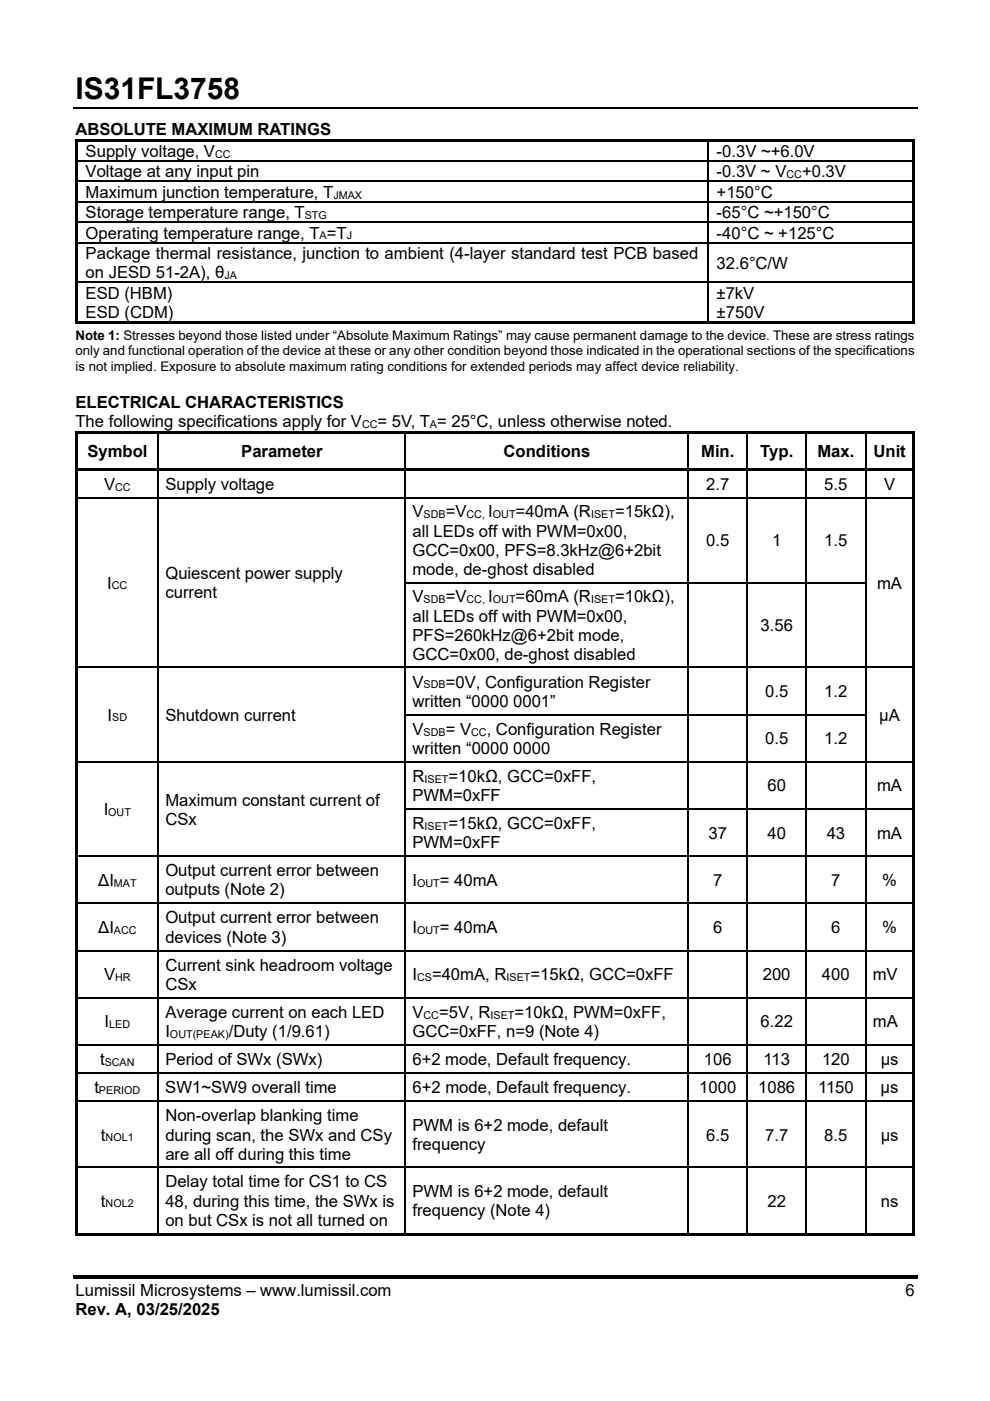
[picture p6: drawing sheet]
<svg xmlns="http://www.w3.org/2000/svg" width="210mm" height="297mm" viewBox="0 0 210 297" stroke-linecap="round" stroke-linejoin="round" font-family="sans-serif">
<defs><g id="words">
<text font-size="6.3" x="16" y="21">IS31FL3758</text>
<g font-size="3.5">
<text x="16" y="28.7">ABSOLUTE MAXIMUM RATINGS</text>
<text x="18.2" y="33.3">Supply voltage, V</text>
<text x="152" y="33.3">-0.3V ~+6.0V</text>
<text x="18.2" y="37.6">Voltage at any input pin</text>
<text x="18.2" y="42">Maximum junction temperature, T</text>
<text x="152" y="37.6">-0.3V ~ V</text>
<text x="152" y="42">+150°C</text>
<text x="170.1" y="37.6">+0.3V</text>
<text x="18.2" y="46.3">Storage temperature range, T</text>
<text x="152" y="46.3">-65°C ~+150°C</text>
<text x="18.2" y="50.6">Operating temperature range, T =T</text>
<text x="152" y="50.6">-40°C ~ +125°C</text>
<text x="18.2" y="54.9">Package thermal resistance, junction to ambient (4-layer standard test PCB based</text>
<text x="18.2" y="59">on JESD 51-2A), θ</text>
<text x="152" y="56.9">32.6°C/W</text>
<text x="18.2" y="63.3">ESD (HBM)</text>
<text x="152" y="63.3">±7kV</text>
<text x="18.2" y="67.4">ESD (CDM)</text>
<text x="152" y="67.4">±750V</text>
<text x="16" y="86.6">ELECTRICAL CHARACTERISTICS</text>
<text x="16" y="90.6">The following specifications apply for V</text>
<text x="80.1" y="90.6">= 5V, T = 25°C, unless otherwise noted.</text>
<text x="18.5" y="96.9">Symbol</text>
<text x="51.2" y="96.9">Parameter</text>
<text x="106.8" y="96.9">Conditions</text>
<text x="148.7" y="96.9">Min.</text>
<text x="161.3" y="96.9">Typ.</text>
<text x="173.4" y="96.9">Max.</text>
<text x="185.3" y="96.9">Unit</text>
<text x="22.1" y="103.9">V</text>
<text x="35.1" y="103.9">Supply voltage</text>
<text x="149.8" y="103.9">2.7</text>
<text x="174.8" y="103.9">5.5</text>
<text x="187.5" y="103.9">V</text>
<text x="87.5" y="113.8">all LEDs off with PWM=0x00,</text>
<text x="87.5" y="109.7">V</text>
<text x="94.5" y="109.7">=V</text>
<text x="103.5" y="109.7">I</text>
<text x="109.4" y="109.7">=40mA (R</text>
<text x="130.5" y="109.7">=15kΩ),</text>
<text x="87.5" y="117.8">GCC=0x00, PFS=8.3kHz@6+2bit</text>
<text x="149.8" y="115.8">0.5</text>
<text x="163.7" y="115.8">1</text>
<text x="174.8" y="115.8">1.5</text>
<text x="22.8" y="124.8">I</text>
<text x="35.1" y="122.8">Quiescent power supply</text>
<text x="87.5" y="121.9">mode, de-ghost disabled</text>
<text x="186" y="124.8">mA</text>
<text x="35.1" y="126.8">current</text>
<text x="87.5" y="131.8">all LEDs off with PWM=0x00,</text>
<text x="87.5" y="127.7">V</text>
<text x="94.5" y="127.7">=V</text>
<text x="103.5" y="127.7">I</text>
<text x="109.4" y="127.7">=60mA (R</text>
<text x="130.5" y="127.7">=10kΩ),</text>
<text x="87.5" y="135.8">PFS=260kHz@6+2bit mode,</text>
<text x="161.3" y="133.8">3.56</text>
<text x="87.5" y="139.9">GCC=0x00, de-ghost disabled</text>
<text x="87.5" y="149.8">written “0000 0001”</text>
<text x="87.5" y="145.8">V</text>
<text x="94.5" y="145.8">=0V, Configuration Register</text>
<text x="162.3" y="147.8">0.5</text>
<text x="174.8" y="147.8">1.2</text>
<text x="22.8" y="152.8">I</text>
<text x="35.1" y="152.8">Shutdown current</text>
<text x="87.5" y="155.8">V</text>
<text x="94.5" y="155.8">= V</text>
<text x="103.2" y="155.8">, Configuration Register</text>
<text x="186.5" y="152.8">μA</text>
<text x="87.5" y="159.8">written “0000 0000</text>
<text x="162.3" y="157.8">0.5</text>
<text x="174.8" y="157.8">1.2</text>
<text x="87.5" y="165.8">R</text>
<text x="95.1" y="165.8">=10kΩ, GCC=0xFF,</text>
<text x="162.8" y="167.8">60</text>
<text x="186" y="167.8">mA</text>
<text x="22" y="172.8">I</text>
<text x="35.1" y="170.8">Maximum constant current of</text>
<text x="87.5" y="169.8">PWM=0xFF</text>
<text x="35.1" y="174.8">CSx</text>
<text x="87.5" y="179.8">PWM=0xFF</text>
<text x="87.5" y="175.8">R</text>
<text x="95.1" y="175.8">=15kΩ, GCC=0xFF,</text>
<text x="150.3" y="177.8">37</text>
<text x="162.8" y="177.8">40</text>
<text x="175.3" y="177.8">43</text>
<text x="186" y="177.8">mA</text>
<text x="35.1" y="185.8">Output current error between</text>
<text x="20.8" y="187.8">ΔI</text>
<text x="35.1" y="189.8">outputs (Note 2)</text>
<text x="87.5" y="187.8">I</text>
<text x="93.3" y="187.8">= 40mA</text>
<text x="151.3" y="187.8">7</text>
<text x="176.3" y="187.8">7</text>
<text x="187.1" y="187.8">%</text>
<text x="20.8" y="197.8">ΔI</text>
<text x="35.1" y="195.8">Output current error between</text>
<text x="87.5" y="197.8">I</text>
<text x="93.3" y="197.8">= 40mA</text>
<text x="151.3" y="197.8">6</text>
<text x="176.3" y="197.8">6</text>
<text x="187.1" y="197.8">%</text>
<text x="35.1" y="199.8">devices (Note 3)</text>
<text x="22.1" y="207.8">V</text>
<text x="35.1" y="205.8">Current sink headroom voltage</text>
<text x="35.1" y="209.8">CSx</text>
<text x="87.5" y="207.8">I</text>
<text x="91.6" y="207.8">=40mA, R</text>
<text x="112.5" y="207.8">=15kΩ, GCC=0xFF</text>
<text x="161.8" y="207.8">200</text>
<text x="174.3" y="207.8">400</text>
<text x="185.1" y="207.8">mV</text>
<text x="35.1" y="215.8">Average current on each LED</text>
<text x="87.5" y="215.8">V</text>
<text x="93.1" y="215.8">=5V, R</text>
<text x="109.1" y="215.8">=10kΩ, PWM=0xFF,</text>
<text x="22.2" y="217.8">I</text>
<text x="35.1" y="219.8">I</text>
<text x="48.5" y="219.8">/Duty (1/9.61)</text>
<text x="87.5" y="219.8">GCC=0xFF, n=9 (Note 4)</text>
<text x="161.3" y="217.8">6.22</text>
<text x="185.1" y="217.8">mA</text>
<text x="21.2" y="225.8">t</text>
<text x="35.1" y="225.8">Period of SWx (SWx)</text>
<text x="87.5" y="225.8">6+2 mode, Default frequency.</text>
<text x="149.3" y="225.8">106</text>
<text x="161.9" y="225.8">113</text>
<text x="174.4" y="225.8">120</text>
<text x="186.8" y="225.8">µs</text>
<text x="20" y="231.8">t</text>
<text x="35.1" y="231.8">SW1~SW9 overall time</text>
<text x="87.5" y="231.8">6+2 mode, Default frequency.</text>
<text x="148.3" y="231.8">1000</text>
<text x="160.8" y="231.8">1086</text>
<text x="173.5" y="231.8">1150</text>
<text x="186.8" y="231.8">µs</text>
<text x="35.1" y="237.8">Non-overlap blanking time</text>
<text x="87.5" y="239.8">PWM is 6+2 mode, default</text>
<text x="21.4" y="241.8">t</text>
<text x="35.1" y="241.8">during scan, the SWx and CSy</text>
<text x="35.1" y="245.9">are all off during this time</text>
<text x="87.5" y="243.8">frequency</text>
<text x="149.8" y="241.8">6.5</text>
<text x="162.3" y="241.8">7.7</text>
<text x="174.8" y="241.8">8.5</text>
<text x="186.8" y="241.8">µs</text>
<text x="35.1" y="251.8">Delay total time for CS1 to CS</text>
<text x="21.4" y="255.8">t</text>
<text x="35.1" y="255.8">48, during this time, the SWx is</text>
<text x="87.5" y="253.8">PWM is 6+2 mode, default</text>
<text x="87.5" y="257.9">frequency (Note 4)</text>
<text x="162.8" y="255.8">22</text>
<text x="186.8" y="255.8">ns</text>
<text x="35.1" y="259.9">on but CSx is not all turned on</text>
<text x="16" y="274.7">Lumissil Microsystems – www.lumissil.com</text>
<text x="192.1" y="274.7">6</text>
<text x="16" y="278.8">Rev. A, 03/25/2025</text>
</g>
<g font-size="2.8">
<text x="16" y="72.1">Note 1: Stresses beyond those listed under “Absolute Maximum Ratings” may cause permanent damage to the device. These are stress ratings</text>
<text x="16" y="75.4">only and functional operation of the device at these or any other condition beyond those indicated in the operational sections of the specifications</text>
<text x="16" y="78.6">is not implied. Exposure to absolute maximum rating conditions for extended periods may affect device reliability.</text>
</g>
<g font-size="2.3">
<text x="45.6" y="33.5">CC</text>
<text x="166.8" y="37.8">CC</text>
<text x="64.6" y="46.4">STG</text>
<text x="70.7" y="42.1">JMAX</text>
<text x="67.8" y="50.8">A</text>
<text x="73.5" y="50.8">J</text>
<text x="47.6" y="59.1">JA</text>
<text x="76.8" y="90.8">CC</text>
<text x="91.2" y="90.8">A</text>
<text x="24.4" y="104.1">CC</text>
<text x="89.8" y="109.9">SDB</text>
<text x="99" y="109.9">CC,</text>
<text x="104.5" y="109.9">OUT</text>
<text x="125.4" y="109.9">ISET</text>
<text x="23.7" y="125">CC</text>
<text x="89.8" y="127.9">SDB</text>
<text x="99" y="127.9">CC,</text>
<text x="104.5" y="127.9">OUT</text>
<text x="125.4" y="127.9">ISET</text>
<text x="89.8" y="145.9">SDB</text>
<text x="23.8" y="153">SD</text>
<text x="89.8" y="156">SDB</text>
<text x="99.9" y="156">CC</text>
<text x="90" y="165.9">ISET</text>
<text x="23" y="173">OUT</text>
<text x="90" y="176">ISET</text>
<text x="24.2" y="188">MAT</text>
<text x="88.5" y="188">OUT</text>
<text x="24.2" y="198">ACC</text>
<text x="88.5" y="198">OUT</text>
<text x="24.4" y="208">HR</text>
<text x="88.5" y="208">CS</text>
<text x="107.4" y="208">ISET</text>
<text x="89.8" y="216">CC</text>
<text x="104" y="216">ISET</text>
<text x="23.2" y="218">LED</text>
<text x="36" y="220">OUT(PEAK)</text>
<text x="22.2" y="226">SCAN</text>
<text x="21" y="232">PERIOD</text>
<text x="22.4" y="242">NOL1</text>
<text x="22.4" y="256">NOL2</text>
</g>
</g></defs>
<path d="M15.5 22.8h179" fill="none" stroke="#000" stroke-width=".34"/>
<g fill="#000">
<path d="M16 29.5h.5v.5h-.5zM16 29.5h178v.5h-178zM16 30h.5v4h-.5zM16 34h.5v.3h-.5zM16 34.3h.5v4.1h-.5zM16 38.4h.5v.2h-.5zM150 34h.2v.3h-.2zM150 38.4h.2v.2h-.2zM193.5 29.5h.5v.5h-.5zM193.5 30h.5v4h-.5zM193.5 34h.5v.3h-.5zM193.5 34.3h.5v4.1h-.5z"/>
<path d="M193.5 38.4h.5v.2h-.5zM16 38.6h.5v4.1h-.5zM16 42.7h.5v.3h-.5zM16 43h.5v4h-.5zM16 47h.5v.3h-.5zM16 47.3h.5v4h-.5zM16 51.3h.5v.3h-.5zM16 51.6h.5v8.1h-.5zM16 59.7h.5v.3h-.5zM150 42.7h.2v.3h-.2zM150 47h.2v.3h-.2zM150 51.3h.2v.3h-.2z"/>
<path d="M150 59.7h.2v.3h-.2zM193.5 38.6h.5v4.1h-.5zM193.5 42.7h.5v.3h-.5zM193.5 43h.5v4h-.5zM193.5 47h.5v.3h-.5zM193.5 47.3h.5v4h-.5zM193.5 51.3h.5v.3h-.5zM193.5 51.6h.5v8.1h-.5zM193.5 59.7h.5v.3h-.5zM16 60h.5v8.6h-.5zM16 68.1h134v.5h-134zM150 68.1h43.5v.5h-43.5z"/>
<path d="M193.5 60h.5v8.6h-.5zM193.5 68.1h.5v.5h-.5zM16 91.4h.5v.5h-.5zM16 91.4h178v.5h-178zM16 91.9h.5v7.5h-.5zM16 99.4h178v.5h-178zM193.5 91.4h.5v.5h-.5zM193.5 91.9h.5v7.5h-.5zM16 99.9h.5v5.5h-.5zM16 105.4h.5v.2h-.5zM33.4 105.4h.3v.2h-.3zM85.9 105.4h.2v.2h-.2z"/>
<path d="M145.9 105.4h.3v.2h-.3zM158.4 105.4h.2v.2h-.2zM170.9 105.4h.2v.2h-.2zM183.5 105.4h.2v.2h-.2zM193.5 99.9h.5v5.5h-.5zM193.5 105.4h.5v.2h-.5zM16 105.6h.5v17.8h-.5zM16 123.4h.5v.3h-.5zM33.4 123.4h.3v.3h-.3zM85.9 123.4h.2v.3h-.2zM145.9 123.4h.3v.3h-.3zM158.4 123.4h.2v.3h-.2z"/>
<path d="M170.9 123.4h.2v.3h-.2zM183.5 123.4h.2v.3h-.2zM193.5 105.6h.5v17.8h-.5zM193.5 123.4h.5v.3h-.5zM16 123.7h.5v17.7h-.5zM16 141.4h.5v.3h-.5zM16 141.7h.5v9.7h-.5zM16 151.4h.5v.3h-.5zM33.4 141.4h.3v.3h-.3zM33.4 151.4h.3v.3h-.3zM85.9 141.4h.2v.3h-.2zM85.9 151.4h.2v.3h-.2z"/>
<path d="M145.9 141.4h.3v.3h-.3zM145.9 151.4h.3v.3h-.3zM158.4 141.4h.2v.3h-.2zM158.4 151.4h.2v.3h-.2zM170.9 141.4h.2v.3h-.2zM170.9 151.4h.2v.3h-.2zM183.5 141.4h.2v.3h-.2zM183.5 151.4h.2v.3h-.2zM193.5 123.7h.5v17.7h-.5zM193.5 141.4h.5v.3h-.5zM193.5 141.7h.5v9.7h-.5zM193.5 151.4h.5v.3h-.5z"/>
<path d="M16 151.7h.5v9.7h-.5zM16 161.4h.5v.3h-.5zM16 161.7h.5v9.7h-.5zM16 171.4h.5v.3h-.5zM33.4 161.4h.3v.3h-.3zM33.4 171.4h.3v.3h-.3zM85.9 161.4h.2v.3h-.2zM85.9 171.4h.2v.3h-.2zM145.9 161.4h.3v.3h-.3zM145.9 171.4h.3v.3h-.3zM158.4 161.4h.2v.3h-.2zM158.4 171.4h.2v.3h-.2z"/>
<path d="M170.9 161.4h.2v.3h-.2zM170.9 171.4h.2v.3h-.2zM183.5 161.4h.2v.3h-.2zM183.5 171.4h.2v.3h-.2zM193.5 151.7h.5v9.7h-.5zM193.5 161.4h.5v.3h-.5zM193.5 161.7h.5v9.7h-.5zM193.5 171.4h.5v.3h-.5zM16 171.7h.5v9.7h-.5zM16 181.4h.5v.3h-.5zM16 181.7h.5v9.7h-.5zM16 191.4h.5v.3h-.5z"/>
<path d="M33.4 181.4h.3v.3h-.3zM33.4 191.4h.3v.3h-.3zM85.9 181.4h.2v.3h-.2zM85.9 191.4h.2v.3h-.2zM145.9 181.4h.3v.3h-.3zM145.9 191.4h.3v.3h-.3zM158.4 181.4h.2v.3h-.2zM158.4 191.4h.2v.3h-.2zM170.9 181.4h.2v.3h-.2zM170.9 191.4h.2v.3h-.2zM183.5 181.4h.2v.3h-.2zM183.5 191.4h.2v.3h-.2z"/>
<path d="M193.5 171.7h.5v9.7h-.5zM193.5 181.4h.5v.3h-.5zM193.5 181.7h.5v9.7h-.5zM193.5 191.4h.5v.3h-.5zM16 191.7h.5v9.7h-.5zM16 201.4h.5v.3h-.5zM16 201.7h.5v9.7h-.5zM16 211.4h.5v.3h-.5zM33.4 201.4h.3v.3h-.3zM33.4 211.4h.3v.3h-.3zM85.9 201.4h.2v.3h-.2zM85.9 211.4h.2v.3h-.2z"/>
<path d="M145.9 201.4h.3v.3h-.3zM145.9 211.4h.3v.3h-.3zM158.4 201.4h.2v.3h-.2zM158.4 211.4h.2v.3h-.2zM170.9 201.4h.2v.3h-.2zM170.9 211.4h.2v.3h-.2zM183.5 201.4h.2v.3h-.2zM183.5 211.4h.2v.3h-.2zM193.5 191.7h.5v9.7h-.5zM193.5 201.4h.5v.3h-.5zM193.5 201.7h.5v9.7h-.5zM193.5 211.4h.5v.3h-.5z"/>
<path d="M16 211.7h.5v9.7h-.5zM16 221.4h.5v.3h-.5zM16 221.7h.5v5.7h-.5zM16 227.4h.5v.3h-.5zM16 227.7h.5v5.7h-.5zM16 233.4h.5v.3h-.5zM33.4 221.4h.3v.3h-.3zM33.4 227.4h.3v.3h-.3zM33.4 233.4h.3v.3h-.3zM85.9 221.4h.2v.3h-.2zM85.9 227.4h.2v.3h-.2zM85.9 233.4h.2v.3h-.2z"/>
<path d="M145.9 221.4h.3v.3h-.3zM145.9 227.4h.3v.3h-.3zM145.9 233.4h.3v.3h-.3zM158.4 221.4h.2v.3h-.2zM158.4 227.4h.2v.3h-.2zM158.4 233.4h.2v.3h-.2zM170.9 221.4h.2v.3h-.2zM170.9 227.4h.2v.3h-.2zM170.9 233.4h.2v.3h-.2zM183.5 221.4h.2v.3h-.2zM183.5 227.4h.2v.3h-.2zM183.5 233.4h.2v.3h-.2z"/>
<path d="M193.5 211.7h.5v9.7h-.5zM193.5 221.4h.5v.3h-.5zM193.5 221.7h.5v5.7h-.5zM193.5 227.4h.5v.3h-.5zM193.5 227.7h.5v5.7h-.5zM193.5 233.4h.5v.3h-.5zM16 233.7h.5v13.7h-.5zM16 247.4h.5v.3h-.5zM33.4 247.4h.3v.3h-.3zM85.9 247.4h.2v.3h-.2zM145.9 247.4h.3v.3h-.3zM158.4 247.4h.2v.3h-.2z"/>
<path d="M170.9 247.4h.2v.3h-.2zM183.5 247.4h.2v.3h-.2zM193.5 233.7h.5v13.7h-.5zM193.5 247.4h.5v.3h-.5zM15.5 270.3h179v.8h-179zM16 247.7h.5v14.2h-.5zM16 261.4h17.4v.5h-17.4zM33.4 261.4h52.5v.5h-52.5zM85.9 261.4h60v.5h-60zM145.9 261.4h12.5v.5h-12.5zM158.4 261.4h12.5v.5h-12.5zM170.9 261.4h12.6v.5h-12.6z"/>
<path d="M183.5 261.4h10v.5h-10zM193.5 247.7h.5v14.2h-.5zM193.5 261.4h.5v.5h-.5z"/>
</g>
<g fill="none" stroke="#000" stroke-width=".25">
<path d="M16.5 34.2h133.5M16.5 38.5h133.5M150.1 30v4M150.1 34.3v4.1M150.1 38.6v4.1M150.2 34.2h43.3M150.2 38.5h43.3M16.5 42.8h133.5M16.5 47.1h133.5M16.5 51.5h133.5M16.5 59.8h133.5M150.1 43v4"/>
<path d="M150.1 47.3v4M150.1 51.6v8.1M150.1 60v8.1M150.2 42.8h43.3M150.2 47.1h43.3M150.2 51.5h43.3M150.2 59.8h43.3M33.6 91.9v7.5M33.6 99.9v5.5M86 91.9v7.5M86 99.9v5.5M146 91.9v7.5"/>
<path d="M146 99.9v5.5M158.5 91.9v7.5M158.5 99.9v5.5M171 91.9v7.5M171 99.9v5.5M183.6 91.9v7.5M183.6 99.9v5.5M16.5 105.5h16.9M33.6 105.6v17.8M33.7 105.5h52.2M86 105.6v17.8M86.1 105.5h59.8"/>
<path d="M146 105.6v17.8M146.2 105.5h12.2M158.5 105.6v17.8M158.6 105.5h12.3M171 105.6v17.8M171.1 105.5h12.4M183.6 105.6v17.8M183.7 105.5h9.8M33.6 123.7v17.7M86 123.7v17.7M86.1 123.5h59.8M146 123.7v17.7"/>
<path d="M146.2 123.5h12.2M158.5 123.7v17.7M158.6 123.5h12.3M171 123.7v17.7M171.1 123.5h12.4M183.6 123.7v17.7M16.5 141.5h16.9M33.6 141.7v9.7M33.6 151.7v9.7M33.7 141.5h52.2M86 141.7v9.7M86 151.7v9.7"/>
<path d="M86.1 141.5h59.8M86.1 151.5h59.8M146 141.7v9.7M146 151.7v9.7M146.2 141.5h12.2M146.2 151.5h12.2M158.5 141.7v9.7M158.5 151.7v9.7M158.6 141.5h12.3M158.6 151.5h12.3M171 141.7v9.7M171 151.7v9.7"/>
<path d="M171.1 141.5h12.4M171.1 151.5h12.4M183.6 141.7v9.7M183.6 151.7v9.7M183.7 141.5h9.8M16.5 161.5h16.9M33.6 161.7v9.7M33.6 171.7v9.7M33.7 161.5h52.2M86 161.7v9.7M86 171.7v9.7M86.1 161.5h59.8"/>
<path d="M86.1 171.5h59.8M146 161.7v9.7M146 171.7v9.7M146.2 161.5h12.2M146.2 171.5h12.2M158.5 161.7v9.7M158.5 171.7v9.7M158.6 161.5h12.3M158.6 171.5h12.3M171 161.7v9.7M171 171.7v9.7M171.1 161.5h12.4"/>
<path d="M171.1 171.5h12.4M183.6 161.7v9.7M183.6 171.7v9.7M183.7 161.5h9.8M183.7 171.5h9.8M16.5 181.5h16.9M16.5 191.5h16.9M33.6 181.7v9.7M33.6 191.7v9.7M33.7 181.5h52.2M33.7 191.5h52.2M86 181.7v9.7"/>
<path d="M86 191.7v9.7M86.1 181.5h59.8M86.1 191.5h59.8M146 181.7v9.7M146 191.7v9.7M146.2 181.5h12.2M146.2 191.5h12.2M158.5 181.7v9.7M158.5 191.7v9.7M158.6 181.5h12.3M158.6 191.5h12.3M171 181.7v9.7"/>
<path d="M171 191.7v9.7M171.1 181.5h12.4M171.1 191.5h12.4M183.6 181.7v9.7M183.6 191.7v9.7M183.7 181.5h9.8M183.7 191.5h9.8M16.5 201.5h16.9M16.5 211.5h16.9M33.6 201.7v9.7M33.6 211.7v9.7M33.7 201.5h52.2"/>
<path d="M33.7 211.5h52.2M86 201.7v9.7M86 211.7v9.7M86.1 201.5h59.8M86.1 211.5h59.8M146 201.7v9.7M146 211.7v9.7M146.2 201.5h12.2M146.2 211.5h12.2M158.5 201.7v9.7M158.5 211.7v9.7M158.6 201.5h12.3"/>
<path d="M158.6 211.5h12.3M171 201.7v9.7M171 211.7v9.7M171.1 201.5h12.4M171.1 211.5h12.4M183.6 201.7v9.7M183.6 211.7v9.7M183.7 201.5h9.8M183.7 211.5h9.8M16.5 221.5h16.9M16.5 227.5h16.9M16.5 233.5h16.9"/>
<path d="M33.6 221.7v5.7M33.6 227.7v5.7M33.6 233.7v13.7M33.7 221.5h52.2M33.7 227.5h52.2M33.7 233.5h52.2M86 221.7v5.7M86 227.7v5.7M86 233.7v13.7M86.1 221.5h59.8M86.1 227.5h59.8M86.1 233.5h59.8"/>
<path d="M146 221.7v5.7M146 227.7v5.7M146 233.7v13.7M146.2 221.5h12.2M146.2 227.5h12.2M146.2 233.5h12.2M158.5 221.7v5.7M158.5 227.7v5.7M158.5 233.7v13.7M158.6 221.5h12.3M158.6 227.5h12.3M158.6 233.5h12.3"/>
<path d="M171 221.7v5.7M171 227.7v5.7M171 233.7v13.7M171.1 221.5h12.4M171.1 227.5h12.4M171.1 233.5h12.4M183.6 221.7v5.7M183.6 227.7v5.7M183.6 233.7v13.7M183.7 221.5h9.8M183.7 227.5h9.8M183.7 233.5h9.8"/>
<path d="M16.5 247.5h16.9M33.6 247.7v13.7M33.7 247.5h52.2M86 247.7v13.7M86.1 247.5h59.8M146 247.7v13.7M146.2 247.5h12.2M158.5 247.7v13.7M158.6 247.5h12.3M171 247.7v13.7M171.1 247.5h12.4M183.6 247.7v13.7"/>
<path d="M183.7 247.5h9.8"/>
</g>
<use href="#words"/>
</svg>
